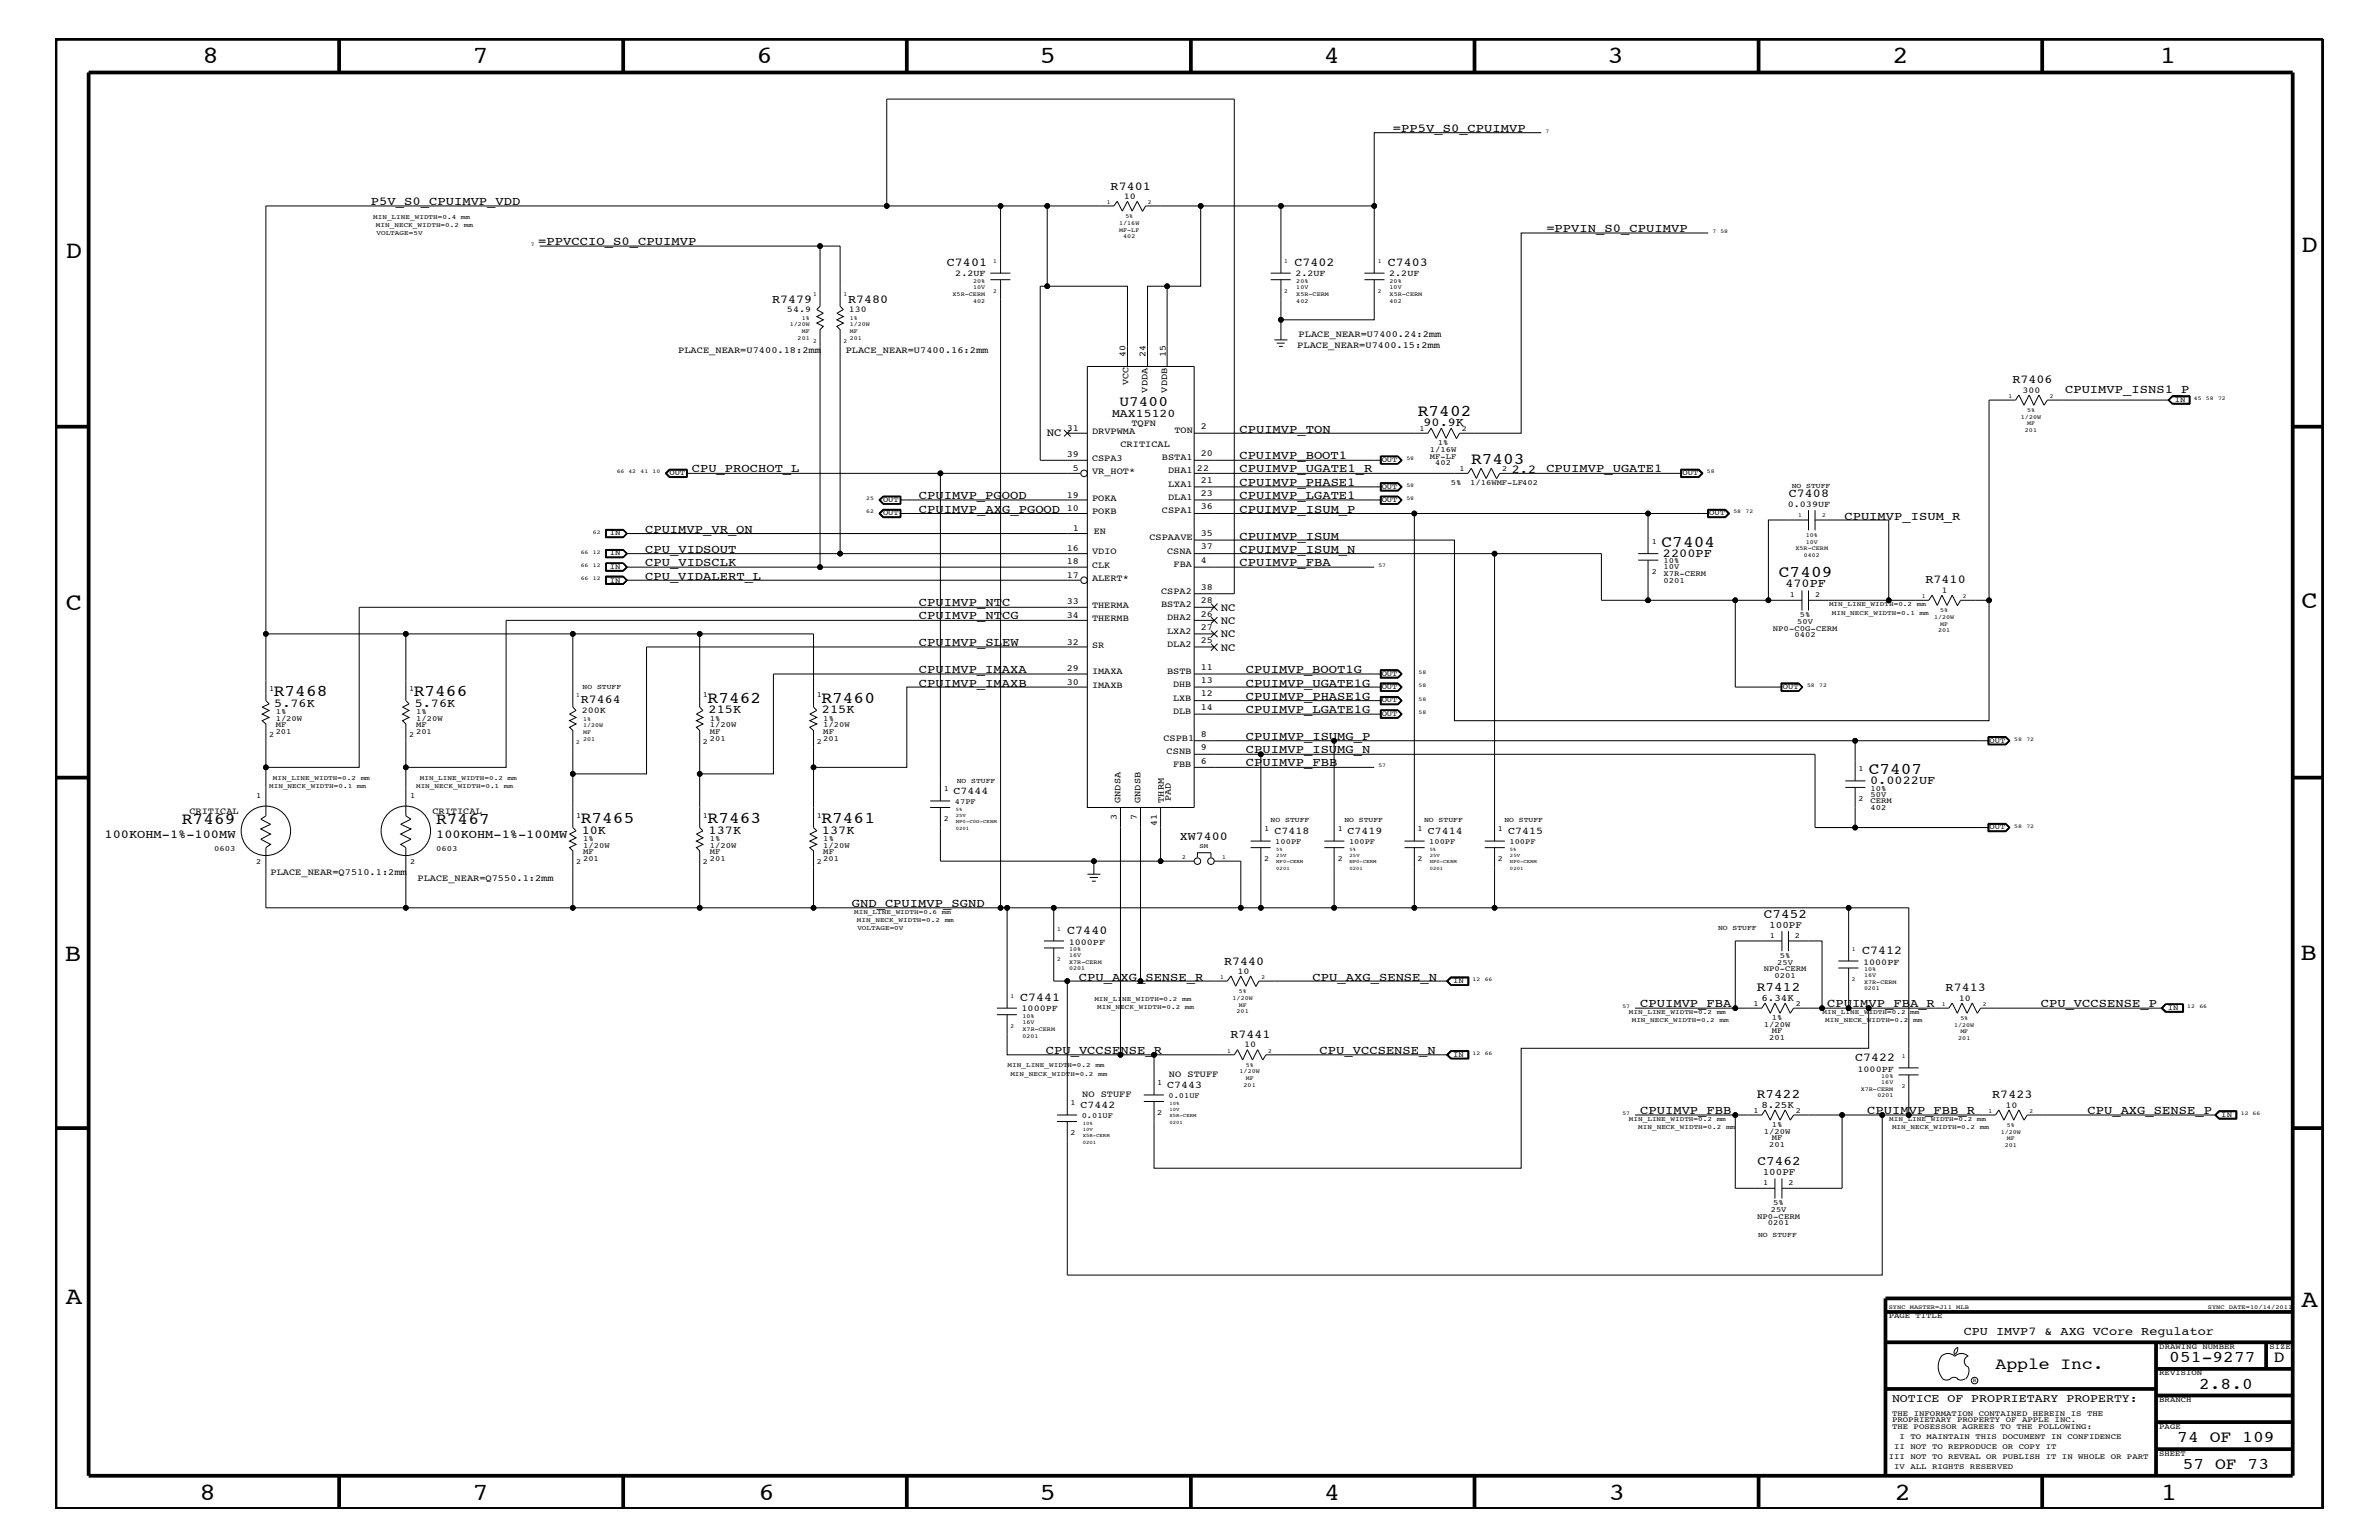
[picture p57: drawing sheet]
<svg xmlns="http://www.w3.org/2000/svg" width="432mm" height="279mm" viewBox="0 0 432 279" stroke-linecap="round" stroke-linejoin="round" font-family="sans-serif">
<defs><g id="words">
<g font-size="4.5">
<text x="36.7" y="11.5">8</text>
<text x="85.8" y="11.5">7</text>
<text x="137.3" y="11.5">6</text>
<text x="188.7" y="11.5">5</text>
<text x="240.3" y="11.5">4</text>
<text x="291.8" y="11.5">3</text>
<text x="343.5" y="11.5">2</text>
<text x="392" y="11.5">1</text>
<text x="11.9" y="46.8">D</text>
<text x="417.7" y="45.7">D</text>
<text x="11.9" y="110.6">C</text>
<text x="417.7" y="110.3">C</text>
<text x="11.8" y="174.3">B</text>
<text x="417.6" y="174.2">B</text>
<text x="11.9" y="236.7">A</text>
<text x="417.7" y="237.1">A</text>
<text x="36.2" y="272.1">8</text>
<text x="85.8" y="272.1">7</text>
<text x="137.7" y="272.1">6</text>
<text x="188.7" y="272.1">5</text>
<text x="240.4" y="272.1">4</text>
<text x="292" y="272.1">3</text>
<text x="343.9" y="272.1">2</text>
<text x="392.2" y="272.1">1</text>
</g>
<g font-size="3">
<text x="257.3" y="75.6">R7402</text>
<text x="267" y="84.1">R7403</text>
<text x="301.6" y="99.3">C7404</text>
<text x="322.9" y="104.7">C7409</text>
<text x="49.7" y="126.4">R7468</text>
<text x="75.1" y="126.4">R7466</text>
<text x="128.4" y="127.6">R7462</text>
<text x="149.1" y="127.6">R7460</text>
<text x="339.2" y="140.4">C7407</text>
<text x="33" y="149.5">R7469</text>
<text x="79.2" y="149.5">R7467</text>
<text x="105.4" y="149.4">R7465</text>
<text x="128.4" y="149.4">R7463</text>
<text x="149.1" y="149.4">R7461</text>
<text x="362.2" y="248.4">Apple Inc.</text>
<text x="393.7" y="247.1">051-9277</text>
<text x="399.2" y="252">2.8.0</text>
<text x="412.7" y="247.1">D</text>
<text x="395.2" y="261.6">74 OF 109</text>
<text x="396.2" y="266.6">57 OF 73</text>
</g>
<text font-size="2.6" x="203.2" y="73.7">U7400</text>
<g font-size="2.4">
<text x="320.2" y="166.5">C7452</text>
<text x="318.9" y="179.9">R7412</text>
<text x="318.9" y="199.2">R7422</text>
<text x="319" y="211.4">C7462</text>
</g>
<g font-size="2.2">
<text x="252.8" y="23.9">=PP5V_S0_CPUIMVP</text>
<text x="201.6" y="34.4">R7401</text>
<text x="67.3" y="37.3">P5V_S0_CPUIMVP_VDD</text>
<text x="97.7" y="44.4">=PPVCCIO_S0_CPUIMVP</text>
<text x="280.7" y="42.1">=PPVIN_S0_CPUIMVP</text>
<text x="171.9" y="48.3">C7401</text>
<text x="234.9" y="48.3">C7402</text>
<text x="251.9" y="48.3">C7403</text>
<text x="140.1" y="54.9">R7479</text>
<text x="153.9" y="54.9">R7480</text>
<text x="365.3" y="69.5">R7406</text>
<text x="374.8" y="71.2">CPUIMVP_ISNS1_P</text>
<text x="258.4" y="77.3">90.9K</text>
<text x="225" y="83.3">CPUIMVP_BOOT1</text>
<text x="225" y="78.5">CPUIMVP_TON</text>
<text x="125.6" y="85.7">CPU_PROCHOT_L</text>
<text x="225" y="88.2">CPUIMVP_PHASE1</text>
<text x="225" y="85.7">CPUIMVP_UGATE1_R</text>
<text x="274.4" y="85.8">2.2</text>
<text x="280.7" y="85.7">CPUIMVP_UGATE1</text>
<text x="166.8" y="93">CPUIMVP_AXG_PGOOD</text>
<text x="166.8" y="90.6">CPUIMVP_PGOOD</text>
<text x="225" y="90.6">CPUIMVP_LGATE1</text>
<text x="225" y="93">CPUIMVP_ISUM_P</text>
<text x="324.7" y="90.1">C7408</text>
<text x="334.8" y="94.3">CPUIMVP_ISUM_R</text>
<text x="117.1" y="96.6">CPUIMVP_VR_ON</text>
<text x="117.1" y="100.3">CPU_VIDSOUT</text>
<text x="225" y="97.9">CPUIMVP_ISUM</text>
<text x="225" y="100.3">CPUIMVP_ISUM_N</text>
<text x="301.8" y="101">2200PF</text>
<text x="117.1" y="102.7">CPU_VIDSCLK</text>
<text x="117.1" y="105.2">CPU_VIDALERT_L</text>
<text x="225" y="102.7">CPUIMVP_FBA</text>
<text x="324.1" y="106.5">470PF</text>
<text x="349.5" y="105.9">R7410</text>
<text x="166.8" y="110">CPUIMVP_NTC</text>
<text x="166.8" y="112.4">CPUIMVP_NTCG</text>
<text x="166.8" y="117.3">CPUIMVP_SLEW</text>
<text x="166.8" y="122.1">CPUIMVP_IMAXA</text>
<text x="166.8" y="124.6">CPUIMVP_IMAXB</text>
<text x="226.1" y="124.6">CPUIMVP_UGATE1G</text>
<text x="226.1" y="122.1">CPUIMVP_BOOT1G</text>
<text x="49.8" y="128.2">5.76K</text>
<text x="75.3" y="128.2">5.76K</text>
<text x="105.4" y="127.6">R7464</text>
<text x="128.6" y="129.4">215K</text>
<text x="149.2" y="129.4">215K</text>
<text x="226.1" y="126.9">CPUIMVP_PHASE1G</text>
<text x="226.1" y="129.4">CPUIMVP_LGATE1G</text>
<text x="226.1" y="134.2">CPUIMVP_ISUMG_P</text>
<text x="226.1" y="136.7">CPUIMVP_ISUMG_N</text>
<text x="226.1" y="139.1">CPUIMVP_FBB</text>
<text x="339.4" y="142.3">0.0022UF</text>
<text x="19" y="152.1">100KOHM-1%-100MW</text>
<text x="79.2" y="152.1">100KOHM-1%-100MW</text>
<text x="105.6" y="151.2">10K</text>
<text x="128.6" y="151.2">137K</text>
<text x="149.2" y="151.2">137K</text>
<text x="214.2" y="152.4">XW7400</text>
<text x="154.6" y="164.5">GND_CPUIMVP_SGND</text>
<text x="193.7" y="169.5">C7440</text>
<text x="338" y="173.2">C7412</text>
<text x="195.8" y="177.9">CPU_AXG_SENSE_R</text>
<text x="222.2" y="175">R7440</text>
<text x="238.3" y="177.9">CPU_AXG_SENSE_N</text>
<text x="353.1" y="179.9">R7413</text>
<text x="185.2" y="181.6">C7441</text>
<text x="297.7" y="182.7">CPUIMVP_FBA</text>
<text x="331.6" y="182.7">CPUIMVP_FBA_R</text>
<text x="370.4" y="182.7">CPU_VCCSENSE_P</text>
<text x="189.8" y="191.2">CPU_VCCSENSE_R</text>
<text x="223.4" y="188.3">R7441</text>
<text x="239.5" y="191.2">CPU_VCCSENSE_N</text>
<text x="336.7" y="192.6">C7422</text>
<text x="297.7" y="202.1">CPUIMVP_FBB</text>
<text x="338.9" y="202.1">CPUIMVP_FBB_R</text>
<text x="361.6" y="199.2">R7423</text>
<text x="378.9" y="202.1">CPU_AXG_SENSE_P</text>
<text x="356.4" y="242.3">CPU IMVP7 &amp; AXG VCore Regulator</text>
</g>
<g font-size="2.1">
<text x="201.8" y="75.7">MAX15120</text>
<text x="343.4" y="254.4">NOTICE OF PROPRIETARY PROPERTY:</text>
</g>
<g font-size="2">
<text x="190" y="79.2">NC</text>
<text x="221.6" y="113.1">NC</text>
<text x="221.6" y="110.8">NC</text>
<text x="221.6" y="118.1">NC</text>
<text x="221.6" y="115.6">NC</text>
</g>
<g font-size="1.9">
<text x="173.1" y="144">C7444</text>
<text x="231.3" y="151.3">C7418</text>
<text x="244.6" y="151.3">C7419</text>
<text x="259.2" y="151.3">C7414</text>
<text x="273.7" y="151.3">C7415</text>
<text x="211.8" y="197.4">C7443</text>
<text x="196.1" y="201">C7442</text>
</g>
<g font-size="1.8">
<text x="321.1" y="168.3">100PF</text>
<text x="319.7" y="181.6">6.34K</text>
<text x="319.7" y="200.9">8.25K</text>
<text x="320" y="213.2">100PF</text>
</g>
<g font-size="1.7">
<text x="123.1" y="64.1">PLACE_NEAR=U7400.18:2mm</text>
<text x="153.5" y="64.1">PLACE_NEAR=U7400.16:2mm</text>
<text x="204.3" y="64.8" transform="rotate(-90 204.3 64.8)">40</text>
<text x="207.9" y="64.8" transform="rotate(-90 207.9 64.8)">24</text>
<text x="211.6" y="64.8" transform="rotate(-90 211.6 64.8)">15</text>
<text x="235.5" y="63.1">PLACE_NEAR=U7400.15:2mm</text>
<text x="235.7" y="61.2">PLACE_NEAR=U7400.24:2mm</text>
<text x="204.8" y="69.8" transform="rotate(-90 204.8 69.8)">VCC</text>
<text x="208.3" y="71.2" transform="rotate(-90 208.3 71.2)">VDDA</text>
<text x="211.8" y="71.2" transform="rotate(-90 211.8 71.2)">VDDB</text>
<text x="205.4" y="77.3">TQFN</text>
<text x="217.9" y="77.9">2</text>
<text x="193.6" y="83">39</text>
<text x="193.6" y="78.2">31</text>
<text x="198.2" y="83.6">CSPA3</text>
<text x="198.2" y="78.8">DRVPWMA</text>
<text x="203.4" y="81.1">CRITICAL</text>
<text x="210.9" y="83.5">BSTA1</text>
<text x="213.2" y="78.6">TON</text>
<text x="217.9" y="82.7">20</text>
<text x="194.7" y="85.5">5</text>
<text x="198.2" y="86">VR_HOT*</text>
<text x="212" y="88.3">LXA1</text>
<text x="212" y="85.9">DHA1</text>
<text x="217.3" y="85.5">22</text>
<text x="217.9" y="87.6">21</text>
<text x="193.6" y="90.3">19</text>
<text x="193.6" y="92.7">10</text>
<text x="198.2" y="93.3">POKB</text>
<text x="198.2" y="90.9">POKA</text>
<text x="210.9" y="93.2">CSPA1</text>
<text x="212" y="90.7">DLA1</text>
<text x="217.9" y="92.4">36</text>
<text x="217.9" y="90">23</text>
<text x="193.6" y="100">16</text>
<text x="194.7" y="96.4">1</text>
<text x="198.2" y="100.5">VDIO</text>
<text x="198.5" y="96.9">EN</text>
<text x="208.6" y="98">CSPAAVE</text>
<text x="211.8" y="100.4">CSNA</text>
<text x="217.9" y="99.7">37</text>
<text x="217.9" y="97.3">35</text>
<text x="193.6" y="104.8">17</text>
<text x="193.6" y="102.4">18</text>
<text x="198.2" y="105.4">ALERT*</text>
<text x="198.2" y="103">CLK</text>
<text x="210.7" y="107.7">CSPA2</text>
<text x="213" y="102.9">FBA</text>
<text x="217.9" y="107">38</text>
<text x="217.9" y="102.1">4</text>
<text x="193.6" y="109.7">33</text>
<text x="193.6" y="112.1">34</text>
<text x="198.2" y="110.3">THERMA</text>
<text x="198.2" y="112.7">THERMB</text>
<text x="210.7" y="110.2">BSTA2</text>
<text x="211.8" y="112.6">DHA2</text>
<text x="217.9" y="109.4">28</text>
<text x="217.9" y="111.9">26</text>
<text x="193.6" y="117">32</text>
<text x="198.2" y="117.5">SR</text>
<text x="211.8" y="117.4">DLA2</text>
<text x="211.8" y="115">LXA2</text>
<text x="217.9" y="116.7">25</text>
<text x="217.9" y="114.2">27</text>
<text x="193.6" y="121.8">29</text>
<text x="193.6" y="124.2">30</text>
<text x="198.2" y="122.4">IMAXA</text>
<text x="198.2" y="124.8">IMAXB</text>
<text x="211.8" y="122.3">BSTB</text>
<text x="212.9" y="124.7">DHB</text>
<text x="217.9" y="121.5">11</text>
<text x="217.9" y="124">13</text>
<text x="212.9" y="127.1">LXB</text>
<text x="212.9" y="129.6">DLB</text>
<text x="217.9" y="128.8">14</text>
<text x="217.9" y="126.4">12</text>
<text x="211.2" y="134.4">CSPB1</text>
<text x="211.8" y="136.8">CSNB</text>
<text x="217.9" y="136.1">9</text>
<text x="217.9" y="133.6">8</text>
<text x="212.9" y="139.2">FBB</text>
<text x="217.9" y="138.5">6</text>
<text x="34.4" y="147.7">CRITICAL</text>
<text x="78.5" y="147.7">CRITICAL</text>
<text x="202.7" y="148.8" transform="rotate(-90 202.7 148.8)">3</text>
<text x="203.4" y="145.7" transform="rotate(-90 203.4 145.7)">GNDSA</text>
<text x="206.3" y="148.8" transform="rotate(-90 206.3 148.8)">7</text>
<text x="207" y="145.7" transform="rotate(-90 207 145.7)">GNDSB</text>
<text x="210" y="149.9" transform="rotate(-90 210 149.9)">41</text>
<text x="211.2" y="145.7" transform="rotate(-90 211.2 145.7)">THRM</text>
<text x="212.5" y="145.3" transform="rotate(-90 212.5 145.3)">PAD</text>
<text x="49.1" y="158.7">PLACE_NEAR=Q7510.1:2mm</text>
<text x="75.8" y="159.9">PLACE_NEAR=Q7550.1:2mm</text>
<text x="212.2" y="195.4">NO STUFF</text>
<text x="196.4" y="199.1">NO STUFF</text>
</g>
<g font-size="1.6">
<text x="204" y="36.1">10</text>
<text x="173.4" y="50.2">2.2UF</text>
<text x="235.1" y="50.2">2.2UF</text>
<text x="252.1" y="50.2">2.2UF</text>
<text x="142.8" y="56.7">54.9</text>
<text x="154.1" y="56.7">130</text>
<text x="367.1" y="71.2">300</text>
<text x="324.5" y="92">0.039UF</text>
<text x="352.5" y="107.6">1</text>
<text x="105.6" y="129.4">200K</text>
<text x="194" y="171.4">1000PF</text>
<text x="224.6" y="176.7">10</text>
<text x="338.2" y="175">1000PF</text>
<text x="185.4" y="183.5">1000PF</text>
<text x="355.5" y="181.6">10</text>
<text x="225.8" y="190">10</text>
<text x="337.1" y="194.4">1000PF</text>
<text x="364" y="200.9">10</text>
</g>
<g font-size="1.4">
<text x="394.7" y="72.9">IN</text>
<text x="250.8" y="83.8">OUT</text>
<text x="257.6" y="78.3">1</text>
<text x="259.5" y="83.3">MF-LF</text>
<text x="259.5" y="82">1/16W</text>
<text x="261" y="80.8">1%</text>
<text x="265.3" y="78.3">2</text>
<text x="121.5" y="86.2">OUT</text>
<text x="250.8" y="88.7">OUT</text>
<text x="260.5" y="84.4">402</text>
<text x="263.4" y="88.1">5%</text>
<text x="264.9" y="85.5">1</text>
<text x="266.8" y="88.1">1/16WMF-LF402</text>
<text x="272.6" y="85.5">2</text>
<text x="305.4" y="86.2">OUT</text>
<text x="160.3" y="91.1">OUT</text>
<text x="160.3" y="93.5">OUT</text>
<text x="250.8" y="91.1">OUT</text>
<text x="310.2" y="93.5">OUT</text>
<text x="110.7" y="100.8">IN</text>
<text x="110.7" y="97.1">IN</text>
<text x="299.8" y="98.7">1</text>
<text x="110.7" y="103.2">IN</text>
<text x="110.7" y="105.7">IN</text>
<text x="299.8" y="104.1">2</text>
<text x="301.9" y="104.6">X7R-CERM</text>
<text x="301.9" y="105.8">0201</text>
<text x="301.9" y="102.2">10%</text>
<text x="301.9" y="103.3">10V</text>
<text x="324.9" y="108.3">1</text>
<text x="326.2" y="113.1">50V</text>
<text x="326.7" y="112">5%</text>
<text x="329.4" y="108.3">2</text>
<text x="321.8" y="114.4">NP0-C0G-CERM</text>
<text x="325.7" y="115.6">0402</text>
<text x="48.9" y="125.3">1</text>
<text x="74.3" y="125.3">1</text>
<text x="250.8" y="122.6">OUT</text>
<text x="250.8" y="125.1">OUT</text>
<text x="323.6" y="125.1">OUT</text>
<text x="50" y="129.6">1%</text>
<text x="50" y="130.8">1/20W</text>
<text x="50" y="131.9">MF</text>
<text x="75.5" y="129.6">1%</text>
<text x="75.5" y="131.9">MF</text>
<text x="75.5" y="130.8">1/20W</text>
<text x="127.6" y="126.5">1</text>
<text x="128.9" y="131.9">1/20W</text>
<text x="128.9" y="130.8">1%</text>
<text x="148.3" y="126.5">1</text>
<text x="149.4" y="131.9">1/20W</text>
<text x="149.4" y="130.8">1%</text>
<text x="250.8" y="127.5">OUT</text>
<text x="250.8" y="129.9">OUT</text>
<text x="48.9" y="133.8">2</text>
<text x="50" y="133.2">201</text>
<text x="74.3" y="133.8">2</text>
<text x="75.5" y="133.2">201</text>
<text x="127.6" y="135">2</text>
<text x="128.9" y="134.4">201</text>
<text x="128.9" y="133.2">MF</text>
<text x="148.3" y="135">2</text>
<text x="149.4" y="134.4">201</text>
<text x="149.4" y="133.2">MF</text>
<text x="361.1" y="134.7">OUT</text>
<text x="171.3" y="143.5">1</text>
<text x="337.3" y="139.8">1</text>
<text x="339.5" y="143.5">10%</text>
<text x="46.5" y="144.7">1</text>
<text x="74.5" y="144.7">1</text>
<text x="104.6" y="148.4">1</text>
<text x="127.6" y="148.4">1</text>
<text x="148.3" y="148.4">1</text>
<text x="171.3" y="149">2</text>
<text x="173.3" y="145.9">47PF</text>
<text x="337.3" y="145.3">2</text>
<text x="339.5" y="144.6">50V</text>
<text x="339.5" y="145.7">CERM</text>
<text x="339.5" y="147">402</text>
<text x="38.9" y="154.4">0603</text>
<text x="79.2" y="154.4">0603</text>
<text x="105.8" y="153.8">1/20W</text>
<text x="105.8" y="152.6">1%</text>
<text x="105.8" y="155">MF</text>
<text x="128.9" y="153.8">1/20W</text>
<text x="128.9" y="155">MF</text>
<text x="128.9" y="152.6">1%</text>
<text x="149.4" y="152.6">1%</text>
<text x="149.4" y="155">MF</text>
<text x="149.4" y="153.8">1/20W</text>
<text x="229.4" y="150.7">1</text>
<text x="231.5" y="153.2">100PF</text>
<text x="242.8" y="150.7">1</text>
<text x="244.9" y="153.2">100PF</text>
<text x="257.3" y="150.7">1</text>
<text x="259.4" y="153.2">100PF</text>
<text x="271.9" y="150.7">1</text>
<text x="274" y="153.2">100PF</text>
<text x="361.1" y="150.5">OUT</text>
<text x="46.5" y="156.8">2</text>
<text x="74.5" y="156.8">2</text>
<text x="104.6" y="156.8">2</text>
<text x="105.8" y="156.2">201</text>
<text x="127.6" y="156.8">2</text>
<text x="128.9" y="156.2">201</text>
<text x="148.3" y="156.8">2</text>
<text x="149.4" y="156.2">201</text>
<text x="229.4" y="156.2">2</text>
<text x="242.8" y="156.2">2</text>
<text x="257.3" y="156.2">2</text>
<text x="271.9" y="156.2">2</text>
<text x="321.2" y="170.1">1</text>
<text x="323" y="173.8">5%</text>
<text x="325.8" y="170.1">2</text>
<text x="263.7" y="178.4">IN</text>
<text x="320.1" y="176.2">NP0-CERM</text>
<text x="322.1" y="177.4">0201</text>
<text x="322.6" y="175">25V</text>
<text x="318.3" y="182.5">1</text>
<text x="321.6" y="185">1%</text>
<text x="326" y="182.5">2</text>
<text x="393.4" y="183.2">IN</text>
<text x="263.7" y="191.7">IN</text>
<text x="320.2" y="186.3">1/20W</text>
<text x="321.1" y="188.7">201</text>
<text x="321.6" y="187.5">MF</text>
<text x="210.1" y="196.8">1</text>
<text x="194.3" y="200.4">1</text>
<text x="196.3" y="202.9">0.01UF</text>
<text x="210.1" y="202.3">2</text>
<text x="212.1" y="199.2">0.01UF</text>
<text x="318.3" y="201.9">1</text>
<text x="326" y="201.9">2</text>
<text x="403.2" y="202.6">IN</text>
<text x="194.3" y="205.9">2</text>
<text x="320.2" y="205.7">1/20W</text>
<text x="321.1" y="208.1">201</text>
<text x="321.6" y="206.9">MF</text>
<text x="321.6" y="204.4">1%</text>
<text x="320" y="215">1</text>
<text x="324.6" y="215">2</text>
<text x="318.9" y="221.1">NP0-CERM</text>
<text x="321.4" y="219.8">25V</text>
<text x="321.9" y="218.6">5%</text>
<text x="320.9" y="222.3">0201</text>
<text x="342.8" y="239.2">PAGE TITLE</text>
<text x="391.9" y="244.7">DRAWING NUMBER</text>
<text x="411.9" y="244.7">SIZE</text>
<text x="391.9" y="249.5">REVISION</text>
<text x="343.4" y="256.8">THE INFORMATION CONTAINED HEREIN IS THE</text>
<text x="391.9" y="254.4">BRANCH</text>
<text x="343.4" y="258">PROPRIETARY PROPERTY OF APPLE INC.</text>
<text x="343.4" y="259.3">THE POSESSOR AGREES TO THE FOLLOWING:</text>
<text x="343.8" y="262.9">II NOT TO REPRODUCE OR COPY IT</text>
<text x="344.8" y="261.1">I TO MAINTAIN THIS DOCUMENT IN CONFIDENCE</text>
<text x="391.9" y="259.3">PAGE</text>
<text x="342.8" y="264.7">III NOT TO REVEAL OR PUBLISH IT IN WHOLE OR PART</text>
<text x="343.8" y="266.6">IV ALL RIGHTS RESERVED</text>
<text x="391.9" y="264.1">SHEET</text>
</g>
<g font-size="1.3">
<text x="325.2" y="88.5">NO STUFF</text>
<text x="105.7" y="125">NO STUFF</text>
<text x="173.7" y="142">NO STUFF</text>
<text x="230.6" y="149.2">NO STUFF</text>
<text x="244" y="149.2">NO STUFF</text>
<text x="258.5" y="149.2">NO STUFF</text>
<text x="273" y="149.2">NO STUFF</text>
<text x="311.8" y="168.7">NO STUFF</text>
<text x="319.1" y="224.4">NO STUFF</text>
</g>
<g font-size="1.2">
<text x="67.7" y="39.7">MIN_LINE_WIDTH=0.4</text>
<text x="68.2" y="41.2">MIN_NECK_WIDTH=0.2</text>
<text x="83.7" y="39.7">mm</text>
<text x="84.2" y="41.2">mm</text>
<text x="68.3" y="42.6">VOLTAGE=5V</text>
<text x="332" y="110">MIN_LINE_WIDTH=0.2</text>
<text x="332.5" y="111.5">MIN_NECK_WIDTH=0.1</text>
<text x="347.9" y="110">mm</text>
<text x="348.4" y="111.5">mm</text>
<text x="48.9" y="143">MIN_NECK_WIDTH=0.1</text>
<text x="49.5" y="141.6">MIN_LINE_WIDTH=0.2</text>
<text x="64.8" y="143">mm</text>
<text x="65.5" y="141.6">mm</text>
<text x="75.5" y="143">MIN_NECK_WIDTH=0.1</text>
<text x="76.2" y="141.6">MIN_LINE_WIDTH=0.2</text>
<text x="91.5" y="143">mm</text>
<text x="92.1" y="141.6">mm</text>
<text x="217.7" y="153.8">SM</text>
<text x="155" y="165.8">MIN_LINE_WIDTH=0.6</text>
<text x="155.5" y="167.3">MIN_NECK_WIDTH=0.2</text>
<text x="171" y="165.8">mm</text>
<text x="171.5" y="167.3">mm</text>
<text x="155.6" y="168.7">VOLTAGE=0V</text>
<text x="198.6" y="181.6">MIN_LINE_WIDTH=0.2</text>
<text x="199.1" y="183.1">MIN_NECK_WIDTH=0.2</text>
<text x="214.6" y="181.6">mm</text>
<text x="215.1" y="183.1">mm</text>
<text x="295.7" y="184">MIN_LINE_WIDTH=0.2</text>
<text x="296.2" y="185.4">MIN_NECK_WIDTH=0.2</text>
<text x="311.6" y="184">mm</text>
<text x="312.1" y="185.4">mm</text>
<text x="330.8" y="184">MIN_LINE_WIDTH=0.2</text>
<text x="331.3" y="185.4">MIN_NECK_WIDTH=0.2</text>
<text x="346.7" y="184">mm</text>
<text x="347.2" y="185.4">mm</text>
<text x="182.9" y="193.7">MIN_LINE_WIDTH=0.2</text>
<text x="183.4" y="195.2">MIN_NECK_WIDTH=0.2</text>
<text x="198.8" y="193.7">mm</text>
<text x="199.3" y="195.2">mm</text>
<text x="295.7" y="203.4">MIN_LINE_WIDTH=0.2</text>
<text x="311.6" y="203.4">mm</text>
<text x="342.9" y="203.4">MIN_LINE_WIDTH=0.2</text>
<text x="358.8" y="203.4">mm</text>
<text x="297.3" y="204.8">MIN_NECK_WIDTH=0.2</text>
<text x="313.3" y="204.8">mm</text>
<text x="343.4" y="204.8">MIN_NECK_WIDTH=0.2</text>
<text x="359.3" y="204.8">mm</text>
</g>
<g font-size="1.1">
<text x="200.9" y="37">1</text>
<text x="203.2" y="40.8">1/16W</text>
<text x="204.3" y="39.6">5%</text>
<text x="208.4" y="37">2</text>
<text x="180.3" y="47.7">1</text>
<text x="203.2" y="42">MF-LF</text>
<text x="203.9" y="43.2">402</text>
<text x="233.1" y="47.7">1</text>
<text x="250.1" y="47.7">1</text>
<text x="147.6" y="53.8">1</text>
<text x="153.1" y="53.8">1</text>
<text x="172.9" y="53.6">X5R-CERM</text>
<text x="176.6" y="52.4">10V</text>
<text x="176.6" y="51.3">20%</text>
<text x="180.3" y="53.2">2</text>
<text x="233.1" y="53.2">2</text>
<text x="235.3" y="53.6">X5R-CERM</text>
<text x="235.3" y="51.3">20%</text>
<text x="235.3" y="52.4">10V</text>
<text x="250.1" y="53.2">2</text>
<text x="252.2" y="52.4">10V</text>
<text x="252.2" y="53.6">X5R-CERM</text>
<text x="252.2" y="51.3">20%</text>
<text x="143.3" y="59.2">1/20W</text>
<text x="145.5" y="58">1%</text>
<text x="154.3" y="59.2">1/20W</text>
<text x="154.3" y="58">1%</text>
<text x="176.6" y="54.9">402</text>
<text x="235.3" y="54.9">402</text>
<text x="252.2" y="54.9">402</text>
<text x="144.8" y="61.7">201</text>
<text x="145.5" y="60.4">MF</text>
<text x="147.6" y="62.3">2</text>
<text x="153.1" y="62.3">2</text>
<text x="154.3" y="61.7">201</text>
<text x="154.3" y="60.4">MF</text>
<text x="364.6" y="72.2">1</text>
<text x="366.8" y="76">1/20W</text>
<text x="367.9" y="77.2">MF</text>
<text x="367.9" y="74.7">5%</text>
<text x="372" y="72.2">2</text>
<text x="367.5" y="78.3">201</text>
<text x="326.4" y="93.8">1</text>
<text x="330.7" y="93.8">2</text>
<text x="325.9" y="99.9">X5R-CERM</text>
<text x="327.4" y="101">0402</text>
<text x="327.7" y="97.4">10%</text>
<text x="327.7" y="98.7">10V</text>
<text x="348.8" y="108.6">1</text>
<text x="351.1" y="112.3">1/20W</text>
<text x="352.2" y="111.1">5%</text>
<text x="352.2" y="113.6">MF</text>
<text x="356.3" y="108.6">2</text>
<text x="351.8" y="114.8">201</text>
<text x="104.6" y="126.5">1</text>
<text x="105.8" y="130.8">1%</text>
<text x="105.8" y="131.9">1/20W</text>
<text x="104.6" y="135">2</text>
<text x="105.8" y="134.4">201</text>
<text x="105.8" y="133.2">MF</text>
<text x="214.5" y="155.8">2</text>
<text x="221.8" y="155.8">1</text>
<text x="191.9" y="168.9">1</text>
<text x="194.1" y="172.6">10%</text>
<text x="194.1" y="173.7">16V</text>
<text x="336.1" y="172.6">1</text>
<text x="191.9" y="174.4">2</text>
<text x="194.1" y="176.1">0201</text>
<text x="194.1" y="174.9">X7R-CERM</text>
<text x="221.5" y="177.7">1</text>
<text x="228.9" y="177.7">2</text>
<text x="336.1" y="178">2</text>
<text x="338.3" y="176.2">10%</text>
<text x="338.3" y="179.7">0201</text>
<text x="338.3" y="178.5">X7R-CERM</text>
<text x="338.3" y="177.3">16V</text>
<text x="183.4" y="181">1</text>
<text x="185.6" y="184.7">10%</text>
<text x="185.6" y="185.8">16V</text>
<text x="223.7" y="181.4">1/20W</text>
<text x="224.5" y="183.8">201</text>
<text x="224.8" y="182.7">MF</text>
<text x="224.8" y="180.2">5%</text>
<text x="352.5" y="182.5">1</text>
<text x="355.8" y="185">5%</text>
<text x="359.9" y="182.5">2</text>
<text x="183.4" y="186.5">2</text>
<text x="185.6" y="188.2">0201</text>
<text x="185.6" y="187">X7R-CERM</text>
<text x="222.8" y="191">1</text>
<text x="230.2" y="191">2</text>
<text x="345.2" y="192">1</text>
<text x="354.7" y="186.3">1/20W</text>
<text x="355.4" y="188.7">201</text>
<text x="355.8" y="187.5">MF</text>
<text x="225" y="194.8">1/20W</text>
<text x="225.7" y="197.2">201</text>
<text x="226.1" y="193.6">5%</text>
<text x="226.1" y="195.9">MF</text>
<text x="337.7" y="197.9">X7R-CERM</text>
<text x="341.5" y="195.6">10%</text>
<text x="341.5" y="196.7">16V</text>
<text x="345.2" y="197.4">2</text>
<text x="340.8" y="199.1">0201</text>
<text x="360.9" y="201.9">1</text>
<text x="368.4" y="201.9">2</text>
<text x="363.2" y="205.7">1/20W</text>
<text x="363.9" y="208.1">201</text>
<text x="364.3" y="206.9">MF</text>
<text x="364.3" y="204.4">5%</text>
<text x="342.8" y="237.4">SYNC_MASTER=J11_MLB</text>
<text x="400.7" y="237.4">SYNC_DATE=10/14/2011</text>
</g>
<g font-size="1">
<text x="280.5" y="24.1">7</text>
<text x="96.3" y="44.6">7</text>
<text x="310.8" y="42.3">7</text>
<text x="312.3" y="42.3">58</text>
<text x="398.2" y="72.6">45</text>
<text x="400.4" y="72.6">58</text>
<text x="402.6" y="72.6">72</text>
<text x="255.3" y="83.5">58</text>
<text x="111.9" y="85.9">66 42</text>
<text x="116.2" y="85.9">41</text>
<text x="118.4" y="85.9">10</text>
<text x="255.3" y="88.3">58</text>
<text x="309.8" y="85.9">58</text>
<text x="157.2" y="93.2">62</text>
<text x="157.2" y="90.7">25</text>
<text x="255.3" y="90.7">58</text>
<text x="314.6" y="93.2">58</text>
<text x="316.8" y="93.2">72</text>
<text x="105.4" y="100.4">66</text>
<text x="107.6" y="100.4">12</text>
<text x="107.6" y="96.8">62</text>
<text x="105.4" y="105.3">66</text>
<text x="105.4" y="102.9">66</text>
<text x="107.6" y="105.3">12</text>
<text x="107.6" y="102.9">12</text>
<text x="250.2" y="102.9">57</text>
<text x="257.5" y="124.7">58</text>
<text x="257.5" y="122.3">58</text>
<text x="328" y="124.7">58</text>
<text x="330.2" y="124.7">72</text>
<text x="257.5" y="129.6">58</text>
<text x="257.5" y="127.1">58</text>
<text x="365.6" y="134.4">58</text>
<text x="367.8" y="134.4">72</text>
<text x="250.2" y="139.2">57</text>
<text x="365.6" y="150.1">58</text>
<text x="367.8" y="150.1">72</text>
<text x="267.3" y="178">12</text>
<text x="269.5" y="178">66</text>
<text x="294.5" y="182.9">57</text>
<text x="397" y="182.9">12</text>
<text x="399.2" y="182.9">66</text>
<text x="267.3" y="191.4">12</text>
<text x="269.5" y="191.4">66</text>
<text x="294.5" y="202.3">57</text>
<text x="406.7" y="202.3">12 66</text>
<text x="358.1" y="250.7">R</text>
</g>
<g font-size=".9">
<text x="173.5" y="147.1">5%</text>
<text x="173.5" y="148.2">25V</text>
<text x="173.5" y="149.4">NP0-C0G-CERM</text>
<text x="173.5" y="150.7">0201</text>
<text x="231.6" y="154.4">5%</text>
<text x="231.6" y="155.5">25V</text>
<text x="244.9" y="155.5">25V</text>
<text x="244.9" y="154.4">5%</text>
<text x="259.5" y="154.4">5%</text>
<text x="259.5" y="155.5">25V</text>
<text x="274.1" y="155.5">25V</text>
<text x="274.1" y="154.4">5%</text>
<text x="231.6" y="157.9">0201</text>
<text x="231.6" y="156.7">NP0-CERM</text>
<text x="244.9" y="156.7">NP0-CERM</text>
<text x="244.9" y="157.9">0201</text>
<text x="259.5" y="157.9">0201</text>
<text x="259.5" y="156.7">NP0-CERM</text>
<text x="274.1" y="156.7">NP0-CERM</text>
<text x="274.1" y="157.9">0201</text>
<text x="212.3" y="200.4">10%</text>
<text x="212.3" y="201.5">10V</text>
<text x="212.3" y="204">0201</text>
<text x="212.3" y="202.7">X5R-CERM</text>
<text x="196.5" y="204.1">10%</text>
<text x="196.5" y="205.2">10V</text>
<text x="196.5" y="207.6">0201</text>
<text x="196.5" y="206.4">X5R-CERM</text>
</g>
</g></defs>
<g fill="none" stroke="#000" stroke-width=".18">
<path d="M161 37.4v-19.4h63v89.7h-7.3M181.6 37.4h-133.3v77.6h25.4M190.1 37.4h-8.5v12.2M190.1 37.4h12.1l.6-.9 .9 1.8 .9-1.8 .9 1.8 .9-1.8 .9 1.8M190.1 37.4v14.5M207.3 38.4l.6-1h10v14.5h-6.1M217.9 37.4h14.6v12.2M232.5 37.4h16.9v12.2M279.7 24.1h-30.3v13.3M98 44.6h50.8M179.7 50.7h3.7M179.7 49.6h3.7"/>
<path d="M181.6 50.7v114h1.2M230.6 50.7h3.7M230.6 49.6h3.7M232.5 50.7v7.3h16.9v-7.3M232.5 58v3.7M247.7 50.7h3.6M247.7 49.6h3.6M310 42.3h-33.9v36.3h-11.2l-.6 1M193.1 78l1.2 1.2M193.7 78.6h3.7M194.3 78l-1.2 1.2M197.4 66.5h19.3v80h-19.3z"/>
<path d="M204.6 66.5v-14.6h-15.8v31.6h8.6M208.3 66.5v-14.6h3.5v14.6M216.7 78.6h42.5l.6-.9 .9 1.8 .9-1.8 .9 1.8 .9-1.8 .9 1.8M231.3 61.7h2.4M231.7 62.3h1.5M232.2 62.9h.6M393.7 72.6h-22.1l-.6 .9-.9-1.8-1 1.8-.8-1.8-.9 1.8-1-1.8-.6 .9h-4.8v36.3M393.7 72.6l.6 .6M393.7 72.6l.6-.6h3v1.2M394.3 73.2h3.1M394.3 71.8h3.2v1.5h-3.2l-.8-.7zM397.4 71.9h-3.1l-.7 .7 .7 .6"/>
<path d="M397.4 71.8v1.5h-3.1l-.8-.7M109.9 99.7h3.2l.8 .7-.8 .8h-3.2zM109.9 96h3.2l.8 .8-.8 .8h-3.2zM110 99.8h3.1l.7 .6-.7 .7h-3.1zM110 96.1h3.1l.7 .7-.7 .7h-3.1zM110.1 99.9h3l.6 .5-.6 .6h-3zM110.1 96.2h3l.6 .6-.6 .6h-3zM113.7 96.8h83.7M121.5 85.1h3.2v1.5h-3.2l-.8-.7zM121.5 86.6h3.2M121.5 85.2l-.7 .7 .7 .7M121.5 85.2h3.2"/>
<path d="M121.5 85.2l-.6 .7 .6 .7M124.6 85.3h-3l-.6 .6 .6 .6h3M124.6 85.2v1.4M124.6 85.9h46.1M159.5 93.2l.8-.8h3.2v1.5h-3.2zM160.3 90h3.2v1.5h-3.2M160.3 90l-.8 .7 .8 .8M160.3 90l-.7 .7 .7 .8M160.4 90.1h3v1.3h-3M160.4 90.1l-.7 .6 .7 .7M160.4 90.1l-.6 .6 .6 .7M160.4 92.5l-.7 .7 .7 .6"/>
<path d="M163.4 92.5v1.3M163.4 90.7h34M163.4 92.6h-3l-.6 .6 .6 .6h3M163.4 93.2h34M163.5 92.5h-3.2l-.7 .7 .7 .6h3.2M196.1 85.9h-25.4v59.4M216.7 93.2h40v59.4M216.7 98h47.3v32.8h97v-21.9h-5.1l-.6 1M216.7 90.7h34M216.7 85.9h49.7l.6-1 1 1.9 .8-1.9 .9 1.9 1-1.9 .9 1.9M216.7 83.5h34M216.7 88.3h34"/>
<path d="M250.5 87.6h3.2l.8 .7-.8 .8h-3.2zM250.6 90.1h3.1l.6 .6-.6 .7h-3.1M250.6 82.7v1.5M250.6 90v1.5M250.6 82.8h3.1l.6 .7-.6 .6h-3.1M250.7 87.7h3l.6 .6-.6 .6h-3zM250.7 82.8v1.3M250.7 90.1v1.3M253.7 82.8l.6 .7-.6 .6M253.7 90.1l.6 .6-.6 .7M253.7 90h-3.2v1.5h3.2M253.7 82.7l.8 .8-.8 .7"/>
<path d="M253.7 82.7h-3.2v1.5h3.2M253.7 87.7h-3.1v1.3h3.1M253.7 82.7l.7 .8-.7 .7M253.7 87.7l.7 .6-.7 .7M253.7 87.7l.6 .6-.6 .7M253.7 90l.8 .7-.8 .8M253.7 90l.7 .7-.7 .8M256.7 93.2h42.4M305.1 85.1h3.3l.7 .8-.7 .7h-3.3zM305.2 85.3h3.1l.6 .6-.6 .6h-3.1zM305.2 85.9h-33l-.6 1M308.3 85.2h-3.2v1.4h3.2"/>
<path d="M308.3 85.2l.7 .7-.7 .7M308.3 85.2l.6 .7-.6 .7M310 92.5h3.2l.7 .7-.7 .6h-3.2M310 92.4h3.2l.7 .8-.7 .7h-3.2zM310 92.6h3.1l.6 .6-.6 .6h-3.1M310 93.2h-10.9v7.2M310 92.5v1.3M313.1 92.5l.7 .7-.7 .6M328.3 94.3h-7.3v14.6h6.1M328.3 92.6v3.6M329.4 92.6v3.6M329.4 94.3h13.4v14.6"/>
<path d="M48.3 115v12.1l.6 .6-1.3 .6 1.3 .6-1.3 .7 1.3 .6-1.3 .6 .7 .5v16.7l-1 .6 1.8 .9-1.8 .9 1.8 .9-1.8 1 1.8 .9-.8 .6v10.9h25.4v-10.9l-1-.6 1.9-.9-1.9-1 1.9-.9-1.9-.9 1.9-.9-.9-.6v-16.7l-.6-.5 1.2-.6-1.2-.6 1.2-.7-1.2-.6 1.2-.6-.6-.6v-12.1h30.3M109.9 102.1h3.2l.8 .8-.8 .8h-3.2zM109.9 104.5h3.2l.8 .8-.8 .7h-3.2zM110 102.1v1.5h3.1l.7-.7M110 103.5h3.1M110 102.2h3.1M110 104.7h3.1M110.1 104.7v1.2h3l.6-.6-.6-.6M110.1 102.2v1.3M113.1 102.2l.6 .7-.6 .6M113.1 102.1l.7 .8M113.1 102.2l.7 .7"/>
<path d="M113.1 104.7l.7 .6M113.7 100.4h38.8M113.7 102.9h35.1M113.7 105.3h82.4M113.8 105.3l-.7-.7h-3.1v1.4M113.8 102.9l-.7 .6M113.8 105.3l-.7 .7M113.8 105.3l-.7 .6h-3.1M127 115h-23v13.3l.6 .6-1.2 .7 1.2 .6-1.2 .6 1.2 .5-1.2 .6 .6 .6v7.9h13.3v-23h80.1M197.4 100.4h-44.9v-40.6l-.6-.6 1.2-.6-1.2-.6 1.2-.6-1.2-.6 1.2-.6-.6-.6v-11h-3.7v11l-.5 .6 1.1 .6-1.1 .6 1.1 .6-1.1 .6 1.1 .6-.6 .6v43.1h48.6M197.4 112.6h-105.5v26.6h-18.2M197.4 110.2h-132.2v29h-16.9"/>
<path d="M216.7 100.4h54.6v52.2M216.7 102.9h32.7M216.7 117.4h3.7M216.7 110.2h3.7M216.7 112.6h3.7M216.7 115h3.7M219.8 116.8l1.2 1.3M219.8 114.4l1.2 1.2M219.8 112l1.2 1.1M219.8 109.5l1.2 1.3M221 116.8l-1.2 1.3M221 114.4l-1.2 1.2"/>
<path d="M221 112l-1.2 1.1M221 109.5l-1.2 1.3M271.3 100.4h19.4v8.5h8.4v-7.3M297.3 100.4h3.7M297.3 101.6h3.7M299.1 108.9h21.9M315 108.9v15.8h8.4M327.1 107.1v3.7M328.3 108.9h21.8l.6-.9 .9 1.8 .9-1.8 .9 1.8 .9-1.8 1 1.8M328.3 107.1v3.7M197.4 122.3h-57v18.1h-13.4v-7.9l-.6-.6 1.2-.6-1.2-.5 1.2-.6-1.2-.6 1.2-.7-.6-.6v-13.3h20.7v13.3l.6 .6-1.3 .7 1.3 .6-1.3 .6 1.3 .5-1.3 .6 .7 .6v17.6l.6 .6-1.3 .6 1.3 .7-1.3 .6 1.3 .6-1.3 .6 .7 .6v10.3h-20.7M197.4 124.7h-32.8v14.5h-16.9"/>
<path d="M216.7 122.3h34M216.7 124.7h34M216.7 127.1h34M216.7 129.6h34M216.7 134.4h25.4M216.7 136.8h12.2M216.7 139.2h32.7M250.5 121.5h3.2l.8 .8-.8 .7h-3.2zM250.5 123.9h3.2l.8 .8-.8 .7h-3.2zM250.5 126.4h3.2l.8 .7-.8 .8h-3.2zM250.5 128.8h3.2l.8 .8-.8 .7h-3.2zM250.6 121.5v1.5h3.1l.7-.7-.7-.8"/>
<path d="M250.6 125.4v-1.4h3.1l.7 .7-.7 .7M250.6 128.8v1.4h3.1l.7-.6-.7-.8M250.6 121.6h3.1l.6 .7-.6 .6h-3.1M250.6 124.1h3.1l.6 .6-.6 .6h-3.1M250.6 128.9h3.1l.6 .7-.6 .6h-3.1M250.7 122.9v-1.2h3l.6 .6-.6 .6M250.7 126.5h3l.6 .6-.6 .6h-3zM250.7 124.1v1.2M250.7 128.9v1.3M253.7 124.1l.6 .6-.6 .6M253.7 128.9l.6 .7-.6 .6M253.7 126.4h-3.1v1.4h3.1"/>
<path d="M253.7 126.4l.7 .7-.7 .7M253.7 126.4l.6 .7-.6 .7M323.3 123.9h3.2l.7 .8-.7 .7h-3.2zM323.3 125.3h3.2M323.3 124.1h3.2M323.4 124.1v1.2M326.5 124.1l.6 .6-.6 .6M326.5 124.1l.7 .6M327.2 124.7l-.7-.7h-3.2v1.4M327.2 124.7l-.7 .6M327.2 124.7l-.7 .7M336.7 134.4h-94.6v18.2"/>
<path d="M360.8 133.6h3.3l.7 .8-.7 .8h-3.3zM360.8 135.1h3.3M360.8 133.7h3.3M360.9 133.7v1.4M361 133.8h3l.7 .6-.7 .6h-3zM361 134.4h-24.3v7.3M364.1 133.7l.6 .7-.6 .7M104 140.4v9.7l.6 .6-1.2 .6 1.2 .7-1.2 .6 1.2 .6-1.2 .6 .6 .6v10.3h-30.3M127 140.4v9.7l.6 .6-1.2 .6 1.2 .7-1.2 .6 1.2 .6-1.2 .6 .6 .6v10.3h-23M168.8 146.5h3.7M168.8 145.3h3.7M170.7 146.5v9.7h40"/>
<path d="M197.4 158.6h2.3M197.8 159.2h1.5M198.2 159.9h.7M198.5 156.2v2.4M203.4 146.5v44.9h-20.6v-7.3M207 146.5v31.5M210.7 146.5v9.7h6M217.3 155.6v-.9h2.5v.9M220.4 156.2h4.8v8.5M227 153.8h3.6M227 152.6h3.6M228.9 153.8v10.9h13.2"/>
<path d="M240.4 153.8h3.6M240.4 152.6h3.6M242.1 153.8v10.9h14.6M254.9 153.8h3.7M254.9 152.6h3.7M256.7 153.8v10.9M269.5 153.8h3.6M269.5 152.6h3.6M271.3 153.8v10.9h64.2M334.9 142.9h3.7M334.9 141.7h3.7M336.7 142.9v7.2h24.3"/>
<path d="M336.7 150.1h-7.3v-13.3h-100.5v15.8M360.8 149.4h3.3l.7 .7-.7 .8h-3.3zM360.8 150.8h3.3M360.8 149.5h3.3M360.9 149.5v1.3M361 149.5h3l.7 .6-.7 .6h-3zM364.1 149.5l.6 .6-.6 .7M147.7 164.7h33.9M189.5 172h3.6M189.5 170.7h3.6M191.3 164.7h-8.5v18.2M191.3 172v6h2.4v24.3"/>
<path d="M193.7 178h29.1l.6-.9 .9 1.8 .9-1.8 .9 1.8 .9-1.8 .9 1.8M225.2 164.7h-33.9v6M225.2 164.7h3.7M256.7 164.7h14.6M262.6 178l.7-.8h3.3v1.6h-3.3zM262.8 178h-34.3l-.6 1M262.8 178l.6 .7M263.3 178.8l-.7-.8 .7-.7h3.2v1.5M263.4 177.4h3v1.3h-3M263.4 177.4l-.7 .6 .7 .7M263.4 177.4l-.6 .6M323.4 170.7h-8.4v12.2h4.8l.6-.9 .9 1.8 .9-1.8 .9 1.8 .9-1.8 1 1.8 .5-.9h10"/>
<path d="M323.4 168.9v3.7M324.6 170.7h6.1v12.2M324.6 168.9v3.7M333.7 175.6h3.6M333.7 174.4h3.6M335.5 174.4v-9.7h11v29M335.5 175.6v7.3h3.7M180.9 184.1h3.7M180.9 182.9h3.7M203.4 191.4h6.1M207.6 199.8h3.6M207.6 198.7h3.6"/>
<path d="M262.6 191.4l.7-.8h3.3v1.5h-3.3zM262.6 191.4l.7-.7h3.2v1.4h-3.2zM262.8 191.4h-33l-.6 .9-.9-1.9-1 1.9-.9-1.9-.8 1.9-1-1.9-.6 1h-14.5v7.3M262.8 191.4l.6 .6h3M263.4 190.7l-.7 .7 .7 .7M266.4 190.7v1.4M266.4 190.8h-3l-.6 .6M296.8 182.9h18.2M344.6 195h3.6M344.6 193.7h3.6M346.5 195v7.3h-12.2M392.5 182.9h-33l-.6 .9-.9-1.8-1 1.8-.9-1.8-.8 1.8-1-1.8-.6 .9h-14.5v7.3h-63.1v21.7h-66.6v-12.1"/>
<path d="M392.5 182.9l.6 .6M393 182.1h3.3v1.6h-3.3l-.7-.8zM393 182.1l-.7 .8 .7 .7h3.2v-1.5M393.1 182.2h3.1v1.3h-3.1M393.1 182.2l-.7 .7 .7 .6M393.1 182.2l-.6 .7M191.9 202.3h3.6M191.9 203.5h3.6M296.8 202.3h23l.6-.9 .9 1.8 .9-1.8 .9 1.8 .9-1.8 1 1.8 .5-.9h8.8v13.3h-10.9M315 202.3v13.3h7.2M322.2 213.8v3.7M323.4 213.8v3.7"/>
<path d="M341.6 202.3v29h-147.9v-27.8M346.5 202.3h15.7l.6-.9 .9 1.8 1-1.8 .8 1.8 .9-1.8 1 1.8 .6-.9h34.2M402.2 202.3l.6 .6M402.2 202.3l.6-.6h3v1.2M402.8 201.6h3.1v1.3h-3.1l-.6-.6zM402.8 201.5h3.2v1.6h-3.2l-.8-.8zM402.8 201.5l-.7 .8 .7 .7h3.2M352.3 246.1a1.72 1.72 0 0 1 2.5 0 1.69 1.69 0 0 1 2.4 0M352.4 246a3.2 3.2 0 0 0 .4 4.3l.8 .1 .4-.2M354 250.2l.7-.3 .7 .3M355.2 250.2l.7 .2 .7-.2M355.3 244.4v.3a1.18 1.18 0 0 1-.6 1.1"/>
<path d="M355.4 244.4a.99 .99 0 0 0-.6 1.4M357.2 246a1.04 1.04 0 0 0-.7 1 1.04 1.04 0 0 0 .7 1M357.3 248l.1 .7a2.11 2.11 0 0 1-.6 1.5"/>
<circle cx="161" cy="37.4" r=".42"/>
<circle cx="181.6" cy="37.4" r=".42"/>
<circle cx="190.1" cy="37.4" r=".42"/>
<circle cx="217.9" cy="37.4" r=".42"/>
<circle cx="232.5" cy="37.4" r=".42"/>
<circle cx="249.4" cy="37.4" r=".42"/>
<circle cx="148.8" cy="44.6" r=".42"/>
<circle cx="190.1" cy="51.9" r=".42"/>
<circle cx="211.8" cy="51.9" r=".42"/>
<circle cx="232.5" cy="58" r=".42"/>
<circle cx="170.7" cy="85.9" r=".42"/>
<circle cx="196.8" cy="85.9" r=".59"/>
<circle cx="256.7" cy="93.2" r=".42"/>
<circle cx="299.1" cy="93.2" r=".42"/>
<circle cx="48.3" cy="115" r=".42"/>
<circle cx="73.7" cy="115" r=".42"/>
<circle cx="104" cy="115" r=".42"/>
<circle cx="127" cy="115" r=".42"/>
<circle cx="148.8" cy="102.9" r=".42"/>
<circle cx="152.5" cy="100.4" r=".42"/>
<circle cx="196.8" cy="105.3" r=".59"/>
<circle cx="271.3" cy="100.4" r=".42"/>
<circle cx="299.1" cy="108.9" r=".42"/>
<circle cx="315" cy="108.9" r=".42"/>
<circle cx="321" cy="108.9" r=".42"/>
<circle cx="342.8" cy="108.9" r=".42"/>
<circle cx="361" cy="108.9" r=".42"/>
<circle cx="48.3" cy="139.2" r=".42"/>
<circle cx="73.7" cy="139.2" r=".42"/>
<circle cx="147.7" cy="139.2" r=".42"/>
<circle cx="228.9" cy="136.8" r=".42"/>
<circle cx="242.1" cy="134.4" r=".42"/>
<circle cx="336.7" cy="134.4" r=".42"/>
<circle cx="48.3" cy="150.7" r="4.5"/>
<circle cx="73.7" cy="150.7" r="4.5"/>
<circle cx="104" cy="140.4" r=".42"/>
<circle cx="127" cy="140.4" r=".42"/>
<circle cx="198.5" cy="156.2" r=".42"/>
<circle cx="210.7" cy="156.2" r=".42"/>
<circle cx="217.3" cy="156.2" r=".59"/>
<circle cx="219.8" cy="156.2" r=".59"/>
<circle cx="336.7" cy="150.1" r=".42"/>
<circle cx="73.7" cy="164.7" r=".42"/>
<circle cx="104" cy="164.7" r=".42"/>
<circle cx="127" cy="164.7" r=".42"/>
<circle cx="147.7" cy="164.7" r=".42"/>
<circle cx="181.6" cy="164.7" r=".42"/>
<circle cx="182.8" cy="164.7" r=".42"/>
<circle cx="191.3" cy="164.7" r=".42"/>
<circle cx="193.7" cy="178" r=".42"/>
<circle cx="207" cy="178" r=".42"/>
<circle cx="225.2" cy="164.7" r=".42"/>
<circle cx="228.9" cy="164.7" r=".42"/>
<circle cx="242.1" cy="164.7" r=".42"/>
<circle cx="256.7" cy="164.7" r=".42"/>
<circle cx="271.3" cy="164.7" r=".42"/>
<circle cx="335.5" cy="164.7" r=".42"/>
<circle cx="203.4" cy="191.4" r=".42"/>
<circle cx="209.5" cy="191.4" r=".42"/>
<circle cx="315" cy="182.9" r=".42"/>
<circle cx="330.7" cy="182.9" r=".42"/>
<circle cx="335.5" cy="182.9" r=".42"/>
<circle cx="339.2" cy="182.9" r=".42"/>
<circle cx="315" cy="202.3" r=".42"/>
<circle cx="334.3" cy="202.3" r=".42"/>
<circle cx="341.6" cy="202.3" r=".42"/>
<circle cx="346.5" cy="202.3" r=".42"/>
<circle cx="358.4" cy="250.5" r=".59"/>
</g>
<g fill="none" stroke="#000" stroke-width=".68" stroke-linecap="butt">
<path d="M10.1 7.1h411.5v266.7h-411.5zM16.1 13.2h400v254.5h-400zM61.6 7.1v6.1M113.1 7.1v6.1M164.6 7.1v6.1M216.2 7.1v6.1M267.6 7.1v6.1M319.2 7.1v6.1M370.7 7.1v6.1M10.1 77.4h6M416.1 77.4h5.5M10.1 141.1h6"/>
<path d="M416.1 141.1h5.5M10.1 204.7h6M416.1 204.7h5.5M342.2 238h73.9M416.1 235.6h-73.9v32.1M342.2 243.5h73.9M342.2 252h49.1M391.3 248.4h24.8M391.3 243.5v24.2M391.3 258h24.8M391.3 253.2h24.8M411.3 243.5v4.9"/>
<path d="M61.6 267.7v6.1M113.1 267.7v6.1M164.6 267.7v6.1M216.2 268v5.8M267.6 267.7v6.1M319.2 267.7v6.1M370.7 267.7v6.1M391.3 262.9h24.8"/>
</g>
<g fill="#000">
<circle cx="161" cy="37.4" r=".42"/>
<circle cx="181.6" cy="37.4" r=".42"/>
<circle cx="190.1" cy="37.4" r=".42"/>
<circle cx="217.9" cy="37.4" r=".42"/>
<circle cx="232.5" cy="37.4" r=".42"/>
<circle cx="249.4" cy="37.4" r=".42"/>
<circle cx="148.8" cy="44.6" r=".42"/>
<circle cx="190.1" cy="51.9" r=".42"/>
<circle cx="211.8" cy="51.9" r=".42"/>
<circle cx="232.5" cy="58" r=".42"/>
<circle cx="170.7" cy="85.9" r=".42"/>
<circle cx="256.7" cy="93.2" r=".42"/>
<circle cx="299.1" cy="93.2" r=".42"/>
<circle cx="48.3" cy="115" r=".42"/>
<circle cx="73.7" cy="115" r=".42"/>
<circle cx="104" cy="115" r=".42"/>
<circle cx="127" cy="115" r=".42"/>
<circle cx="148.8" cy="102.9" r=".42"/>
<circle cx="152.5" cy="100.4" r=".42"/>
<circle cx="271.3" cy="100.4" r=".42"/>
<circle cx="299.1" cy="108.9" r=".42"/>
<circle cx="315" cy="108.9" r=".42"/>
<circle cx="321" cy="108.9" r=".42"/>
<circle cx="342.8" cy="108.9" r=".42"/>
<circle cx="361" cy="108.9" r=".42"/>
<circle cx="48.3" cy="139.2" r=".42"/>
<circle cx="73.7" cy="139.2" r=".42"/>
<circle cx="147.7" cy="139.2" r=".42"/>
<circle cx="228.9" cy="136.8" r=".42"/>
<circle cx="242.1" cy="134.4" r=".42"/>
<circle cx="336.7" cy="134.4" r=".42"/>
<circle cx="104" cy="140.4" r=".42"/>
<circle cx="127" cy="140.4" r=".42"/>
<circle cx="198.5" cy="156.2" r=".42"/>
<circle cx="210.7" cy="156.2" r=".42"/>
<circle cx="336.7" cy="150.1" r=".42"/>
<circle cx="73.7" cy="164.7" r=".42"/>
<circle cx="104" cy="164.7" r=".42"/>
<circle cx="127" cy="164.7" r=".42"/>
<circle cx="147.7" cy="164.7" r=".42"/>
<circle cx="181.6" cy="164.7" r=".42"/>
<circle cx="182.8" cy="164.7" r=".42"/>
<circle cx="191.3" cy="164.7" r=".42"/>
<circle cx="193.7" cy="178" r=".42"/>
<circle cx="207" cy="178" r=".42"/>
<circle cx="225.2" cy="164.7" r=".42"/>
<circle cx="228.9" cy="164.7" r=".42"/>
<circle cx="242.1" cy="164.7" r=".42"/>
<circle cx="256.7" cy="164.7" r=".42"/>
<circle cx="271.3" cy="164.7" r=".42"/>
<circle cx="335.5" cy="164.7" r=".42"/>
<circle cx="203.4" cy="191.4" r=".42"/>
<circle cx="209.5" cy="191.4" r=".42"/>
<circle cx="315" cy="182.9" r=".42"/>
<circle cx="330.7" cy="182.9" r=".42"/>
<circle cx="335.5" cy="182.9" r=".42"/>
<circle cx="339.2" cy="182.9" r=".42"/>
<circle cx="315" cy="202.3" r=".42"/>
<circle cx="334.3" cy="202.3" r=".42"/>
<circle cx="341.6" cy="202.3" r=".42"/>
<circle cx="346.5" cy="202.3" r=".42"/>
</g>
<use href="#words"/>
</svg>
